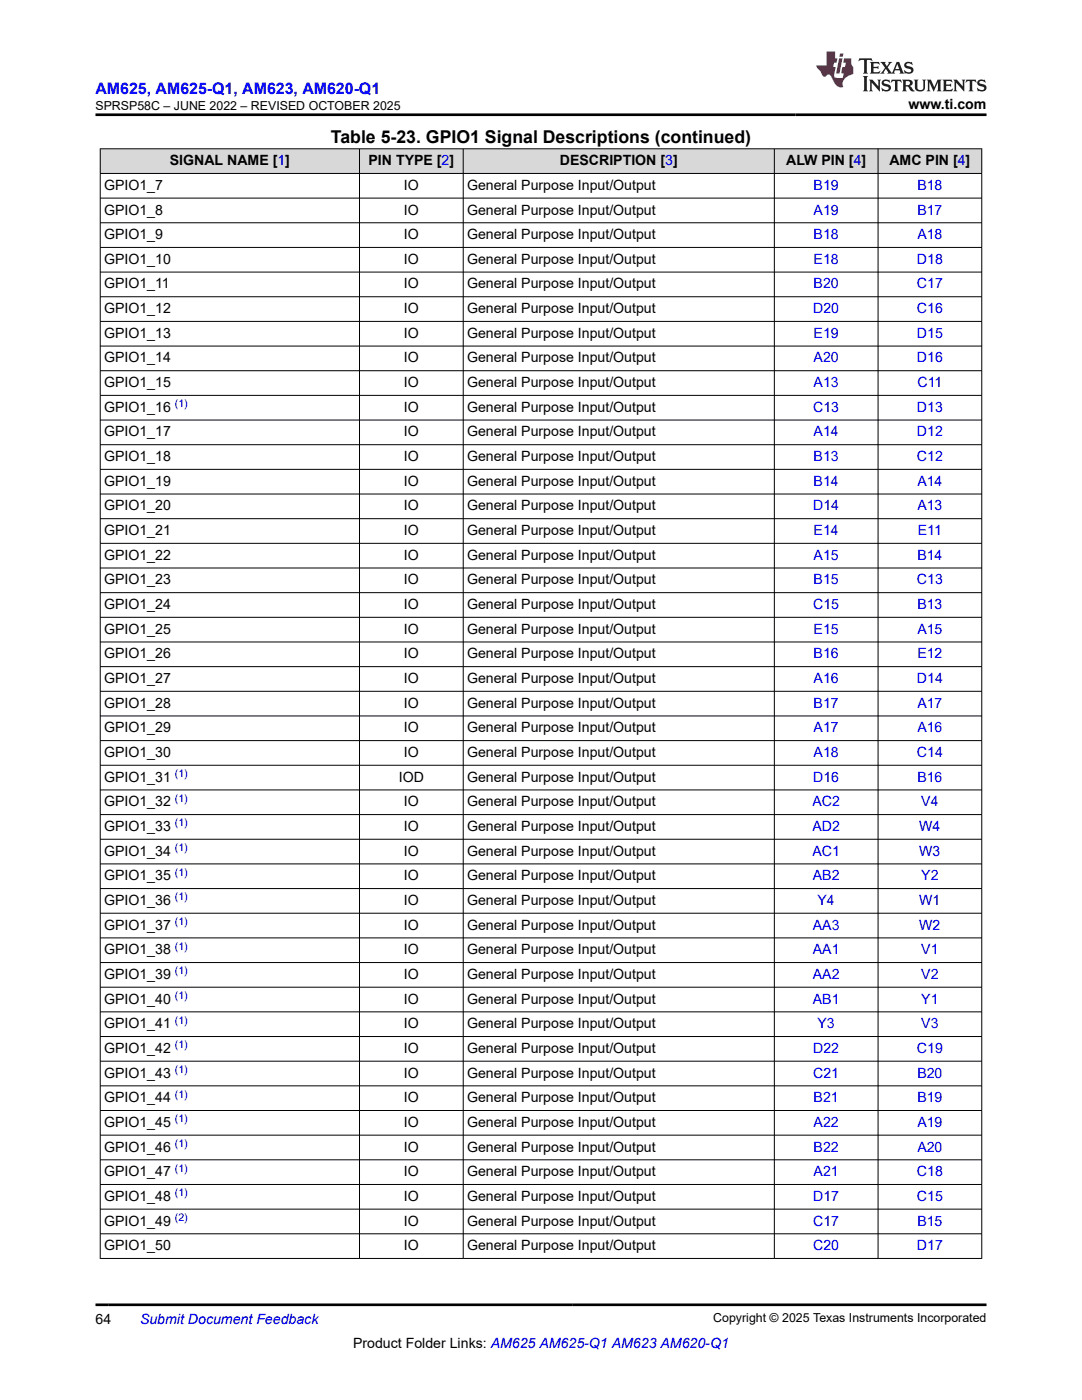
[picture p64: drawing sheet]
<svg xmlns="http://www.w3.org/2000/svg" width="216mm" height="279mm" viewBox="0 0 216 279" stroke-linecap="round" stroke-linejoin="round" font-family="sans-serif">
<defs><g id="words">
<text font-size="3.5" x="66" y="28.5">Table 5-23. GPIO1 Signal Descriptions (continued)</text>
<text font-size="3.2" fill="#00f" x="19" y="18.7">AM625, AM625-Q1, AM623, AM620-Q1</text>
<g font-size="2.8">
<text x="181.3" y="21.8">www.ti.com</text>
<text x="33.9" y="33">SIGNAL NAME [1]</text>
<text x="73.5" y="33">PIN TYPE [2]</text>
<text x="111.7" y="33">DESCRIPTION [3]</text>
<text x="156.9" y="33">ALW PIN [4]</text>
<text x="177.5" y="33">AMC PIN [4]</text>
<text x="20.8" y="37.9">GPIO1_7</text>
<text x="80.6" y="37.9">IO</text>
<text x="93.2" y="37.9">General Purpose Input/Output</text>
<text x="20.8" y="42.8">GPIO1_8</text>
<text x="20.8" y="47.7">GPIO1_9</text>
<text x="80.6" y="42.8">IO</text>
<text x="80.6" y="47.7">IO</text>
<text x="93.2" y="42.8">General Purpose Input/Output</text>
<text x="93.2" y="47.7">General Purpose Input/Output</text>
<text x="20.8" y="52.7">GPIO1_10</text>
<text x="80.6" y="52.7">IO</text>
<text x="93.2" y="52.7">General Purpose Input/Output</text>
<text x="20.8" y="57.6">GPIO1_11</text>
<text x="80.6" y="57.6">IO</text>
<text x="93.2" y="57.6">General Purpose Input/Output</text>
<text x="20.8" y="62.5">GPIO1_12</text>
<text x="80.6" y="62.5">IO</text>
<text x="93.2" y="62.5">General Purpose Input/Output</text>
<text x="20.8" y="67.4">GPIO1_13</text>
<text x="80.6" y="67.4">IO</text>
<text x="93.2" y="67.4">General Purpose Input/Output</text>
<text x="20.8" y="72.3">GPIO1_14</text>
<text x="20.8" y="77.3">GPIO1_15</text>
<text x="80.6" y="72.3">IO</text>
<text x="80.6" y="77.3">IO</text>
<text x="93.2" y="72.3">General Purpose Input/Output</text>
<text x="93.2" y="77.3">General Purpose Input/Output</text>
<text x="20.8" y="82.2">GPIO1_16</text>
<text x="80.6" y="82.2">IO</text>
<text x="93.2" y="82.2">General Purpose Input/Output</text>
<text x="20.8" y="87.1">GPIO1_17</text>
<text x="80.6" y="87.1">IO</text>
<text x="93.2" y="87.1">General Purpose Input/Output</text>
<text x="20.8" y="92">GPIO1_18</text>
<text x="80.6" y="92">IO</text>
<text x="93.2" y="92">General Purpose Input/Output</text>
<text x="20.8" y="96.9">GPIO1_19</text>
<text x="20.8" y="101.9">GPIO1_20</text>
<text x="80.6" y="96.9">IO</text>
<text x="80.6" y="101.9">IO</text>
<text x="93.2" y="96.9">General Purpose Input/Output</text>
<text x="93.2" y="101.9">General Purpose Input/Output</text>
<text x="20.8" y="106.8">GPIO1_21</text>
<text x="80.6" y="106.8">IO</text>
<text x="93.2" y="106.8">General Purpose Input/Output</text>
<text x="20.8" y="111.7">GPIO1_22</text>
<text x="80.6" y="111.7">IO</text>
<text x="93.2" y="111.7">General Purpose Input/Output</text>
<text x="20.8" y="116.6">GPIO1_23</text>
<text x="80.6" y="116.6">IO</text>
<text x="93.2" y="116.6">General Purpose Input/Output</text>
<text x="20.8" y="121.6">GPIO1_24</text>
<text x="80.6" y="121.6">IO</text>
<text x="93.2" y="121.6">General Purpose Input/Output</text>
<text x="20.8" y="126.5">GPIO1_25</text>
<text x="20.8" y="131.4">GPIO1_26</text>
<text x="80.6" y="126.5">IO</text>
<text x="80.6" y="131.4">IO</text>
<text x="93.2" y="126.5">General Purpose Input/Output</text>
<text x="93.2" y="131.4">General Purpose Input/Output</text>
<text x="20.8" y="136.3">GPIO1_27</text>
<text x="80.6" y="136.3">IO</text>
<text x="93.2" y="136.3">General Purpose Input/Output</text>
<text x="20.8" y="141.2">GPIO1_28</text>
<text x="80.6" y="141.2">IO</text>
<text x="93.2" y="141.2">General Purpose Input/Output</text>
<text x="20.8" y="146.2">GPIO1_29</text>
<text x="80.6" y="146.2">IO</text>
<text x="93.2" y="146.2">General Purpose Input/Output</text>
<text x="20.8" y="151.1">GPIO1_30</text>
<text x="80.6" y="151.1">IO</text>
<text x="93.2" y="151.1">General Purpose Input/Output</text>
<text x="20.8" y="156">GPIO1_31</text>
<text x="20.8" y="160.9">GPIO1_32</text>
<text x="79.6" y="156">IOD</text>
<text x="80.6" y="160.9">IO</text>
<text x="93.2" y="156">General Purpose Input/Output</text>
<text x="93.2" y="160.9">General Purpose Input/Output</text>
<text x="20.8" y="165.8">GPIO1_33</text>
<text x="80.6" y="165.8">IO</text>
<text x="93.2" y="165.8">General Purpose Input/Output</text>
<text x="20.8" y="170.8">GPIO1_34</text>
<text x="80.6" y="170.8">IO</text>
<text x="93.2" y="170.8">General Purpose Input/Output</text>
<text x="20.8" y="175.7">GPIO1_35</text>
<text x="80.6" y="175.7">IO</text>
<text x="93.2" y="175.7">General Purpose Input/Output</text>
<text x="20.8" y="180.6">GPIO1_36</text>
<text x="20.8" y="185.5">GPIO1_37</text>
<text x="80.6" y="180.6">IO</text>
<text x="80.6" y="185.5">IO</text>
<text x="93.2" y="180.6">General Purpose Input/Output</text>
<text x="93.2" y="185.5">General Purpose Input/Output</text>
<text x="20.8" y="190.4">GPIO1_38</text>
<text x="80.6" y="190.4">IO</text>
<text x="93.2" y="190.4">General Purpose Input/Output</text>
<text x="20.8" y="195.4">GPIO1_39</text>
<text x="80.6" y="195.4">IO</text>
<text x="93.2" y="195.4">General Purpose Input/Output</text>
<text x="20.8" y="200.3">GPIO1_40</text>
<text x="80.6" y="200.3">IO</text>
<text x="93.2" y="200.3">General Purpose Input/Output</text>
<text x="20.8" y="205.2">GPIO1_41</text>
<text x="80.6" y="205.2">IO</text>
<text x="93.2" y="205.2">General Purpose Input/Output</text>
<text x="20.8" y="210.1">GPIO1_42</text>
<text x="20.8" y="215.1">GPIO1_43</text>
<text x="80.6" y="210.1">IO</text>
<text x="80.6" y="215.1">IO</text>
<text x="93.2" y="210.1">General Purpose Input/Output</text>
<text x="93.2" y="215.1">General Purpose Input/Output</text>
<text x="20.8" y="220">GPIO1_44</text>
<text x="80.6" y="220">IO</text>
<text x="93.2" y="220">General Purpose Input/Output</text>
<text x="20.8" y="224.9">GPIO1_45</text>
<text x="80.6" y="224.9">IO</text>
<text x="93.2" y="224.9">General Purpose Input/Output</text>
<text x="20.8" y="229.8">GPIO1_46</text>
<text x="80.6" y="229.8">IO</text>
<text x="93.2" y="229.8">General Purpose Input/Output</text>
<text x="20.8" y="234.7">GPIO1_47</text>
<text x="20.8" y="239.7">GPIO1_48</text>
<text x="80.6" y="234.7">IO</text>
<text x="80.6" y="239.7">IO</text>
<text x="93.2" y="234.7">General Purpose Input/Output</text>
<text x="93.2" y="239.7">General Purpose Input/Output</text>
<text x="20.8" y="244.6">GPIO1_49</text>
<text x="80.6" y="244.6">IO</text>
<text x="93.2" y="244.6">General Purpose Input/Output</text>
<text x="20.8" y="249.5">GPIO1_50</text>
<text x="80.6" y="249.5">IO</text>
<text x="93.2" y="249.5">General Purpose Input/Output</text>
<text x="19" y="264.2">64</text>
<text x="70.5" y="269">Product Folder Links: AM625 AM625-Q1 AM623 AM620-Q1</text>
</g>
<g font-size="2.8" fill="#00f">
<text x="162.3" y="37.9">B19</text>
<text x="183" y="37.9">B18</text>
<text x="162.3" y="42.8">A19</text>
<text x="162.3" y="47.7">B18</text>
<text x="183" y="42.8">B17</text>
<text x="183" y="47.7">A18</text>
<text x="162.3" y="52.7">E18</text>
<text x="183" y="52.7">D18</text>
<text x="162.3" y="57.6">B20</text>
<text x="183" y="57.6">C17</text>
<text x="162.3" y="62.5">D20</text>
<text x="183" y="62.5">C16</text>
<text x="162.3" y="67.4">E19</text>
<text x="183" y="67.4">D15</text>
<text x="162.3" y="72.3">A20</text>
<text x="162.3" y="77.3">A13</text>
<text x="183" y="72.3">D16</text>
<text x="183.1" y="77.3">C11</text>
<text x="162.3" y="82.2">C13</text>
<text x="183" y="82.2">D13</text>
<text x="162.3" y="87.1">A14</text>
<text x="183" y="87.1">D12</text>
<text x="162.3" y="92">B13</text>
<text x="183" y="92">C12</text>
<text x="162.3" y="101.9">D14</text>
<text x="162.3" y="96.9">B14</text>
<text x="183" y="96.9">A14</text>
<text x="183" y="101.9">A13</text>
<text x="162.3" y="106.8">E14</text>
<text x="183.1" y="106.8">E11</text>
<text x="162.3" y="111.7">A15</text>
<text x="183" y="111.7">B14</text>
<text x="162.3" y="116.6">B15</text>
<text x="183" y="116.6">C13</text>
<text x="162.3" y="121.6">C15</text>
<text x="183" y="121.6">B13</text>
<text x="162.3" y="126.5">E15</text>
<text x="162.3" y="131.4">B16</text>
<text x="183" y="126.5">A15</text>
<text x="183" y="131.4">E12</text>
<text x="162.3" y="136.3">A16</text>
<text x="183" y="136.3">D14</text>
<text x="162.3" y="141.2">B17</text>
<text x="183" y="141.2">A17</text>
<text x="162.3" y="146.2">A17</text>
<text x="183" y="146.2">A16</text>
<text x="162.3" y="151.1">A18</text>
<text x="183" y="151.1">C14</text>
<text x="162.1" y="160.9">AC2</text>
<text x="162.3" y="156">D16</text>
<text x="183" y="156">B16</text>
<text x="183.8" y="160.9">V4</text>
<text x="162.1" y="165.8">AD2</text>
<text x="183.4" y="165.8">W4</text>
<text x="162.1" y="170.8">AC1</text>
<text x="183.4" y="170.8">W3</text>
<text x="162.2" y="175.7">AB2</text>
<text x="183.8" y="175.7">Y2</text>
<text x="162.2" y="185.5">AA3</text>
<text x="163.1" y="180.6">Y4</text>
<text x="183.4" y="180.6">W1</text>
<text x="183.4" y="185.5">W2</text>
<text x="162.2" y="190.4">AA1</text>
<text x="183.8" y="190.4">V1</text>
<text x="162.2" y="195.4">AA2</text>
<text x="183.8" y="195.4">V2</text>
<text x="162.2" y="200.3">AB1</text>
<text x="183.8" y="200.3">Y1</text>
<text x="163.1" y="205.2">Y3</text>
<text x="183.8" y="205.2">V3</text>
<text x="162.3" y="210.1">D22</text>
<text x="162.3" y="215.1">C21</text>
<text x="183" y="210.1">C19</text>
<text x="183" y="215.1">B20</text>
<text x="162.3" y="220">B21</text>
<text x="183" y="220">B19</text>
<text x="162.3" y="224.9">A22</text>
<text x="183" y="224.9">A19</text>
<text x="162.3" y="229.8">B22</text>
<text x="183" y="229.8">A20</text>
<text x="162.3" y="239.7">D17</text>
<text x="162.3" y="234.7">A21</text>
<text x="183" y="234.7">C18</text>
<text x="183" y="239.7">C15</text>
<text x="162.3" y="244.6">C17</text>
<text x="183" y="244.6">B15</text>
<text x="162.3" y="249.5">C20</text>
<text x="183" y="249.5">D17</text>
<text x="27.9" y="264.2">Submit Document Feedback</text>
</g>
<g font-size="2.5">
<text x="19" y="21.9">SPRSP58C – JUNE 2022 – REVISED OCTOBER 2025</text>
<text x="142.3" y="263.9">Copyright © 2025 Texas Instruments Incorporated</text>
</g>
<g font-size="2.1" fill="#00f">
<text x="34.9" y="81.2">(1)</text>
<text x="34.9" y="155.1">(1)</text>
<text x="34.9" y="160">(1)</text>
<text x="34.9" y="164.9">(1)</text>
<text x="34.9" y="169.8">(1)</text>
<text x="34.9" y="174.7">(1)</text>
<text x="34.9" y="179.7">(1)</text>
<text x="34.9" y="184.6">(1)</text>
<text x="34.9" y="189.5">(1)</text>
<text x="34.9" y="194.4">(1)</text>
<text x="34.9" y="199.4">(1)</text>
<text x="34.9" y="204.3">(1)</text>
<text x="34.9" y="209.2">(1)</text>
<text x="34.9" y="214.1">(1)</text>
<text x="34.9" y="219">(1)</text>
<text x="34.9" y="224">(1)</text>
<text x="34.9" y="228.9">(1)</text>
<text x="34.9" y="233.8">(1)</text>
<text x="34.9" y="238.7">(1)</text>
<text x="34.9" y="243.6">(2)</text>
</g>
</g></defs>
<g fill="#d8d8d8">
<path d="M20 29.7h175.9v4.9h-175.9z" fill-rule="evenodd"/>
<path d="M20.1 29.8h51.6v4.8h-51.6z" fill-rule="evenodd"/>
<path d="M71.8 29.8h20.6v4.8h-20.6z" fill-rule="evenodd"/>
<path d="M92.5 29.8h61.9v4.8h-61.9z" fill-rule="evenodd"/>
<path d="M154.6 29.8h20.5v4.8h-20.5z" fill-rule="evenodd"/>
<path d="M175.3 29.8h20.5v4.8h-20.5z" fill-rule="evenodd"/>
</g>
<g fill="none" stroke="#000" stroke-width=".2">
<path d="M19.9 29.7h176.1M19.9 34.6h176.1M19.9 39.5h176.1M20 29.6v221.6M71.7 29.6v221.6M92.4 29.6v221.6M154.5 29.6v221.6M175.2 29.6v221.6M195.9 29.6v221.6M19.9 44.5h176.1M19.9 49.4h176.1M19.9 54.3h176.1"/>
<path d="M19.9 59.2h176.1M19.9 64.1h176.1M19.9 69.1h176.1M19.9 74h176.1M19.9 78.9h176.1M19.9 83.8h176.1M19.9 88.8h176.1M19.9 93.7h176.1M19.9 98.6h176.1M19.9 103.5h176.1M19.9 108.4h176.1M19.9 113.4h176.1"/>
<path d="M19.9 118.3h176.1M19.9 123.2h176.1M19.9 128.1h176.1M19.9 133h176.1M19.9 138h176.1M19.9 142.9h176.1M19.9 147.8h176.1M19.9 152.7h176.1M19.9 157.6h176.1M19.9 162.6h176.1M19.9 167.5h176.1M19.9 172.4h176.1"/>
<path d="M19.9 177.3h176.1M19.9 182.3h176.1M19.9 187.2h176.1M19.9 192.1h176.1M19.9 197h176.1M19.9 201.9h176.1M19.9 206.9h176.1M19.9 211.8h176.1M19.9 216.7h176.1M19.9 221.6h176.1M19.9 226.5h176.1M19.9 231.5h176.1"/>
<path d="M19.9 236.4h176.1M19.9 241.3h176.1M19.9 246.2h176.1M19.9 251.2h176.1"/>
</g>
<path d="M171.5 11.6l-.2 .6 .5-.2h.6v.1v2.2l-.2 .4h1l-.2-.4v-2.2v-.1h.5l.6 .2-.2-.6zM173.6 12.4l.2 .3v1.6l-.2 .4h1.9l.1-.6a1.08 1.08 0 0 1-1.3 .2v-.7h.6l.4 .2v-.7l-.4 .2h-.6v-.5l.2-.2a1 1 0 0 1 1 .3l-.1-.5zM175.7 12.4l.9 1.1-1 1.2h.9l-.2-.2 .5-.8 .4 .8-.2 .2h1.6l-.2-.2 .2-.5h.9l.1 .5-.1 .2h.9l-.2-.4-.8-1.9h-.5l-.9 2.1-.9-1.1 .9-1h-.8l.2 .2-.4 .6-.4-.6 .2-.2zM179 12.8l.4 1h-.7zM180.7 12.5a.65 .65 0 0 0-.2 .7 .65 .65 0 0 0 .6 .5l.6 .1 .1 .3a.79 .79 0 0 1-.7 .4 .79 .79 0 0 1-.7-.5l.1 .7 .2-.1a.93 .93 0 0 0 1.1 0 .93 .93 0 0 0 .4-.9 1.46 1.46 0 0 0-1.2-.6l-.1-.3a1.09 1.09 0 0 1 1.2 .2l-.2-.6-.1 .1-.5-.2zM172.2 15.2l.2 .4v2.2l-.2 .4h1l-.2-.4v-2.2l.2-.4zM173.4 15.9l.2 .4v1.5l-.2 .4h.8l-.3-.4 .1-1.3 1.6 1.8v-2l.2-.4h-.7l.1 .2 .1 1.1-1.2-1.3zM176.2 16a.65 .65 0 0 0-.2 .8 .65 .65 0 0 0 .6 .4l.6 .2 .1 .2a.79 .79 0 0 1-.7 .4 .79 .79 0 0 1-.7-.5l.1 .7 .2-.1a.93 .93 0 0 0 1.1 .1 .93 .93 0 0 0 .4-1 1.46 1.46 0 0 0-1.2-.5l-.1-.4a1.09 1.09 0 0 1 1.2 .2l-.1-.6-.2 .1-.5-.1zM177.9 15.9l-.1 .6a.63 .63 0 0 1 .8-.3v1.6l-.3 .4h1l-.2-.4v-1.6a.66 .66 0 0 1 .8 .3l-.1-.6zM180 15.9l.2 .4v1.5l-.2 .4h1l-.2-.2-.1-.7h.5l.1 .2a.79 .79 0 0 0 1.2 .6l-1-.9a.61 .61 0 0 0 .6-.6 .61 .61 0 0 0-.5-.7zM180.8 16.2h.1a.47 .47 0 0 1 .5 .1 .47 .47 0 0 1 .1 .5l-.1 .1-.7 .1zM182.3 15.9l.2 .2a2.27 2.27 0 0 0 .4 2 1.04 1.04 0 0 0 1.7-.7v-1.3l.2-.2h-.8l.2 .4v1.1a.6 .6 0 0 1-.6 .6 .6 .6 0 0 1-.6-.6v-1.1l.3-.4zM184.9 15.9l.2 .4v1.5l-.2 .4h.8l-.3-.4v-1.4l.9 1.9 .9-1.9v1.4l-.3 .4h1l-.2-.4v-1.5l.2-.4h-.8l-.7 1.5-.6-1.5zM188.1 15.9l.2 .4v1.5l-.2 .4h1.9l.1-.6a1.09 1.09 0 0 1-1.3 .2v-.7h.6l.4 .2v-.6l-.4 .2h-.6v-.6l.2-.1a1.01 1.01 0 0 1 1 .3l-.1-.6zM190.2 15.9l.3 .4v1.5l-.3 .4h.8l-.2-.4v-1.3l1.6 1.8v-2l.2-.4h-.7l.2 .2v1.1l-1.2-1.3zM192.8 15.9l-.1 .6a.63 .63 0 0 1 .8-.3v1.6l-.3 .4h1l-.2-.4v-1.6a.66 .66 0 0 1 .8 .3l-.1-.6zM195.2 16a.65 .65 0 0 0-.2 .8 .65 .65 0 0 0 .6 .4l.6 .2 .2 .2a.79 .79 0 0 1-.7 .4 .79 .79 0 0 1-.7-.5l.1 .7 .2-.1a.93 .93 0 0 0 1 .1 .93 .93 0 0 0 .5-1 1.46 1.46 0 0 0-1.3-.5v-.4a1.09 1.09 0 0 1 1.2 .2l-.2-.6-.2 .1-.5-.1z" fill="#231f20"/>
<path d="M164.9 10.3v2.7h-2l.1 .4 .8 1a.95 .95 0 0 0 1 .9 .59 .59 0 0 1 .5-.4 .59 .59 0 0 1 .5 .3l.4 .8a1.59 1.59 0 0 0 2.1 1.4 1.61 1.61 0 0 1 1-2.3l1-.3-.1-1.5a1.59 1.59 0 0 1-.3-1.7h-1.5l-.2 .9h.6l-.2 .9h-.5l-.2 .9v.3l.4 .1-.1 .9h-.7a.73 .73 0 0 1-1-.7l.3-1.5h-.5l.1-.9h.5l.2-.9h-.5v-1.3zM167.4 11.6l-.6 3.1h.7l.6-3.1zM167.6 10.7l-.1 .6h.7l.1-.6z" fill="#ed1c24"/>
<path d="M19 22.9h177.8M19 260.4h177.8" fill="none" stroke="#000" stroke-width=".53"/>
<use href="#words"/>
</svg>
